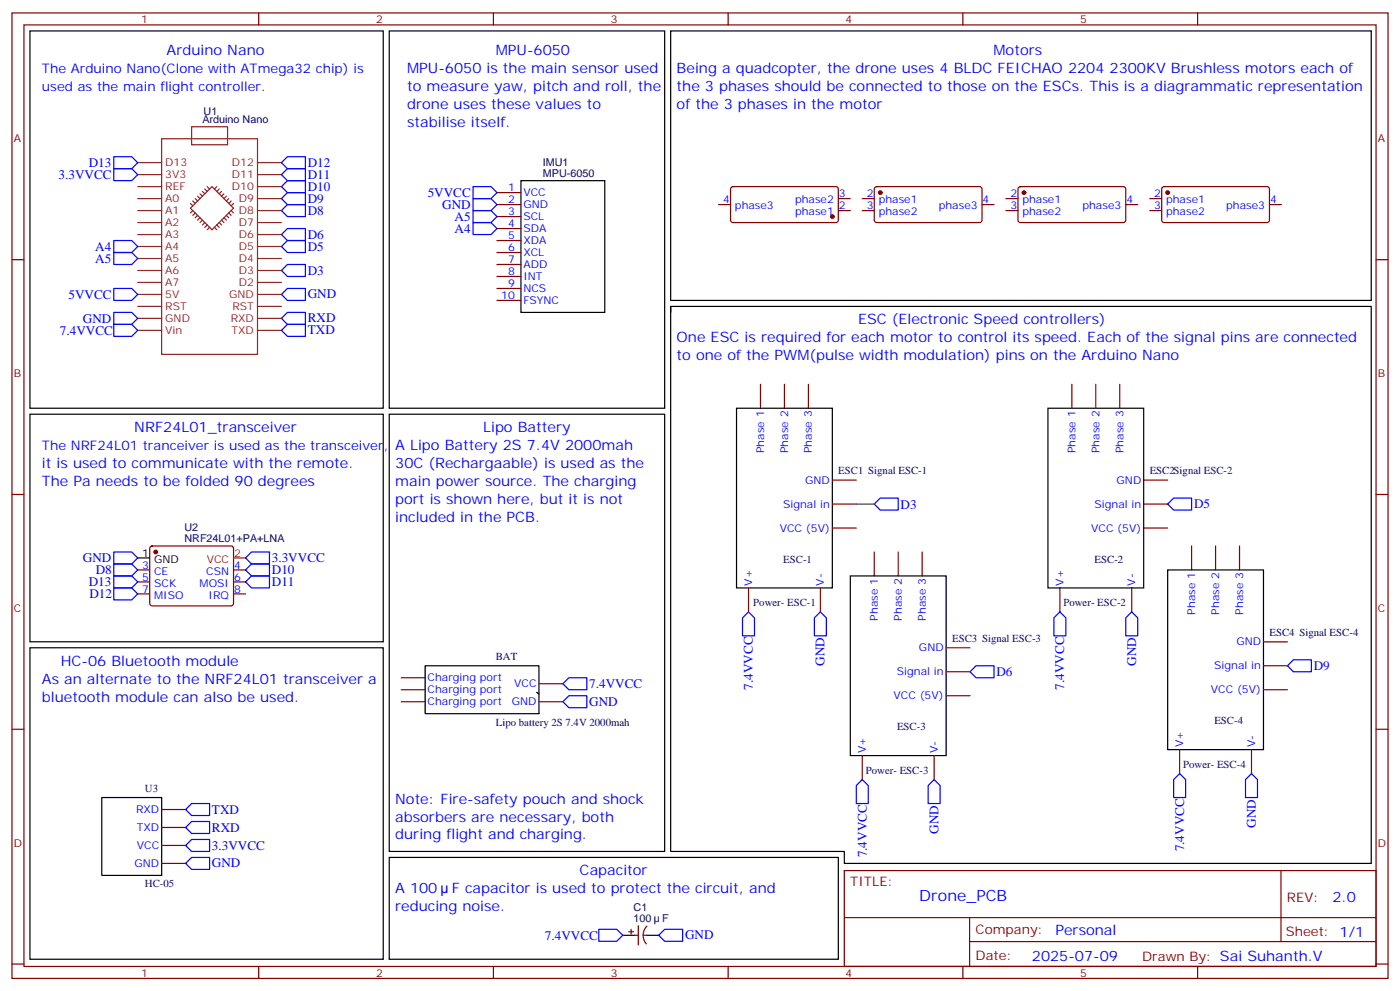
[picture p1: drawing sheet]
<svg xmlns="http://www.w3.org/2000/svg" width="412mm" height="292mm" viewBox="0 0 412 292" stroke-linecap="round" stroke-linejoin="round" font-family="sans-serif">
<defs><g id="words">
<text font-size="4.6" fill="#00f" x="270.8" y="265.4">Drone_PCB</text>
<g font-size="4.2" fill="#00f">
<text x="49.1" y="16.2">Arduino Nano</text>
<text x="146" y="16.2">MPU-6050</text>
<text x="292.7" y="16.2">Motors</text>
<text x="119.9" y="21.4">MPU-6050 is the main sensor used</text>
<text x="199.3" y="21.4">Being a quadcopter, the drone uses 4 BLDC FEICHAO 2204 2300KV Brushless motors each of</text>
<text x="119.9" y="26.7">to measure yaw, pitch and roll, the</text>
<text x="199.3" y="26.7">the 3 phases should be connected to those on the ESCs. This is a diagrammatic representation</text>
<text x="119.9" y="32">drone uses these values to</text>
<text x="199.3" y="32">of the 3 phases in the motor</text>
<text x="119.9" y="37.3">stabilise itself.</text>
<text x="252.7" y="95.5">ESC (Electronic Speed controllers)</text>
<text x="199.3" y="100.8">One ESC is required for each motor to control its speed. Each of the signal pins are connected</text>
<text x="199.3" y="106.1">to one of the PWM(pulse width modulation) pins on the Arduino Nano</text>
<text x="39.6" y="127.3">NRF24L01_transceiver</text>
<text x="142.3" y="127.3">Lipo Battery</text>
<text x="12.3" y="137.9">it is used to communicate with the remote.</text>
<text x="116.4" y="132.6">A Lipo Battery 2S 7.4V 2000mah</text>
<text x="116.4" y="137.9">30C (Rechargaable) is used as the</text>
<text x="12.3" y="143.2">The Pa needs to be folded 90 degrees</text>
<text x="116.4" y="143.2">main power source. The charging</text>
<text x="116.4" y="148.4">port is shown here, but it is not</text>
<text x="116.4" y="153.7">included in the PCB.</text>
<text x="17.9" y="196.1">HC-06 Bluetooth module</text>
<text x="12.3" y="201.4">As an alternate to the NRF24L01 transceiver a</text>
<text x="12.3" y="206.7">bluetooth module can also be used.</text>
<text x="116.4" y="236.6">Note: Fire-safety pouch and shock</text>
<text x="116.4" y="241.9">absorbers are necessary, both</text>
<text x="116.4" y="247.2">during flight and charging.</text>
<text x="170.7" y="257.8">Capacitor</text>
<text x="116.4" y="263.1">A 100</text>
<text x="133.1" y="263.1">F capacitor is used to protect the circuit, and</text>
<text x="116.4" y="268.4">reducing noise.</text>
<text x="392.5" y="265.7">2.0</text>
<text x="310.9" y="275.2">Personal</text>
<text x="304" y="283">2025-07-09</text>
</g>
<g font-size="3.9" fill="#00f">
<text x="12.3" y="21.4">The Arduino Nano(Clone with ATmega32 chip) is</text>
<text x="12.3" y="26.7">used as the main flight controller.</text>
<text x="17.2" y="52.7">3.3VVCC</text>
<text x="26.1" y="49.2">D13</text>
<text x="90.7" y="49.1">D12</text>
<text x="90.7" y="52.6">D11</text>
<text x="90.7" y="59.7">D9</text>
<text x="90.7" y="56.2">D10</text>
<text x="126" y="57.9">5VVCC</text>
<text x="90.7" y="63.2">D8</text>
<text x="130.3" y="61.5">GND</text>
<text x="133.9" y="65">A5</text>
<text x="90.7" y="70.3">D6</text>
<text x="133.9" y="68.5">A4</text>
<text x="28.1" y="73.8">A4</text>
<text x="28.1" y="77.3">A5</text>
<text x="90.7" y="73.8">D5</text>
<text x="90.7" y="80.9">D3</text>
<text x="20.2" y="87.9">5VVCC</text>
<text x="90.7" y="87.9">GND</text>
<text x="24.4" y="95">GND</text>
<text x="90.7" y="95">RXD</text>
<text x="17.6" y="98.6">7.4VVCC</text>
<text x="90.7" y="98.5">TXD</text>
<text x="12.3" y="132.6">The NRF24L01 tranceiver is used as the transceiver,</text>
<text x="265.3" y="149.8">D3</text>
<text x="351.7" y="149.6">D5</text>
<text x="24.4" y="165.6">GND</text>
<text x="80.1" y="165.5">3.3VVCC</text>
<text x="26.1" y="172.7">D13</text>
<text x="28.2" y="169.1">D8</text>
<text x="80.1" y="169">D10</text>
<text x="80.1" y="172.6">D11</text>
<text x="26.3" y="176.2">D12</text>
<text x="242.9" y="196.1" transform="rotate(-90 242.9 196.1)">GND</text>
<text x="334.6" y="196.1" transform="rotate(-90 334.6 196.1)">GND</text>
<text x="387" y="197.3">D9</text>
<text x="173.6" y="202.6">7.4VVCC</text>
<text x="221.8" y="203.1" transform="rotate(-90 221.8 203.1)">7.4VVCC</text>
<text x="293.5" y="199">D6</text>
<text x="313.5" y="203.1" transform="rotate(-90 313.5 203.1)">7.4VVCC</text>
<text x="173.6" y="207.8">GND</text>
<text x="62.4" y="239.6">TXD</text>
<text x="62.4" y="244.9">RXD</text>
<text x="276.4" y="245.5" transform="rotate(-90 276.4 245.5)">GND</text>
<text x="369.9" y="243.7" transform="rotate(-90 369.9 243.7)">GND</text>
<text x="62.4" y="250.2">3.3VVCC</text>
<text x="348.8" y="250.7" transform="rotate(-90 348.8 250.7)">7.4VVCC</text>
<text x="62.4" y="255.4">GND</text>
<text x="255.3" y="252.5" transform="rotate(-90 255.3 252.5)">7.4VVCC</text>
<text x="160.5" y="276.8">7.4VVCC</text>
<text x="201.8" y="276.6">GND</text>
</g>
<g font-size="3.9" fill="#800">
<text x="250.5" y="261">TITLE:</text>
<text x="379.1" y="265.7">REV:</text>
<text x="287.4" y="275.2">Company:</text>
<text x="378.7" y="275.8">Sheet: 1/1</text>
<text x="287.4" y="282.9">Date:</text>
<text x="336.4" y="282.9">Drawn By: Sai Suhanth.V</text>
</g>
<g font-size="3.2" fill="#800">
<text x="41.6" y="6.8">1</text>
<text x="110.8" y="6.8">2</text>
<text x="179.9" y="6.8">3</text>
<text x="249.1" y="6.8">4</text>
<text x="318.2" y="6.8">5</text>
<text x="4.1" y="41.9">A</text>
<text x="405.9" y="41.9">A</text>
<text x="4.1" y="111.1">B</text>
<text x="405.9" y="111.1">B</text>
<text x="4.1" y="180.2">C</text>
<text x="405.9" y="180.2">C</text>
<text x="4.1" y="249.3">D</text>
<text x="405.9" y="249.3">D</text>
<text x="41.6" y="287.6">1</text>
<text x="110.8" y="287.6">2</text>
<text x="179.9" y="287.6">3</text>
<text x="249.1" y="287.6">4</text>
<text x="318.2" y="287.6">5</text>
</g>
<g font-size="3.2" fill="#000080">
<text x="60" y="33.8">U1</text>
<text x="59.6" y="36.3">Arduino Nano</text>
<text x="159.9" y="52">MPU-6050</text>
<text x="159.9" y="48.8">IMU1</text>
<text x="246.9" y="139.6">ESC1 Signal ESC-1</text>
<text x="338.7" y="139.6">ESC2Signal ESC-2</text>
<text x="54.3" y="159.6">NRF24L01+PA+LNA</text>
<text x="54.3" y="156.3">U2</text>
<text x="230.7" y="165.7">ESC-1</text>
<text x="322.4" y="165.7">ESC-2</text>
<text x="221.9" y="178.4">Power- ESC-1</text>
<text x="313.3" y="178.4">Power- ESC-2</text>
<text x="280.5" y="189">ESC3 Signal ESC-3</text>
<text x="373.9" y="187.3">ESC4 Signal ESC-4</text>
<text x="146" y="194.3">BAT</text>
<text x="146" y="213.7">Lipo battery 2S 7.4V 2000mah</text>
<text x="264.2" y="215.1">ESC-3</text>
<text x="357.7" y="213.4">ESC-4</text>
<text x="255.1" y="227.8">Power- ESC-3</text>
<text x="348.5" y="226.1">Power- ESC-4</text>
<text x="42.7" y="233.1">U3</text>
<text x="42.7" y="261.3">HC-05</text>
<text x="186.6" y="268.4">C1</text>
<text x="186.6" y="271.6">100</text>
<text x="195.1" y="271.6">F</text>
</g>
<g font-size="3.2" fill="#8d2323">
<text x="48.7" y="52.5">3V3</text>
<text x="48.7" y="49">D13</text>
<text x="68.3" y="52.5">D11</text>
<text x="68.3" y="49">D12</text>
<text x="48.7" y="59.5">A0</text>
<text x="48.7" y="56">REF</text>
<text x="68.3" y="56">D10</text>
<text x="70.3" y="59.5">D9</text>
<text x="48.7" y="63.1">A1</text>
<text x="70.3" y="63.1">D8</text>
<text x="48.7" y="70.1">A3</text>
<text x="48.7" y="66.6">A2</text>
<text x="70.3" y="66.6">D7</text>
<text x="70.3" y="70.1">D6</text>
<text x="48.7" y="77.2">A5</text>
<text x="48.7" y="73.7">A4</text>
<text x="70.3" y="73.7">D5</text>
<text x="70.3" y="77.2">D4</text>
<text x="48.7" y="80.7">A6</text>
<text x="70.3" y="80.7">D3</text>
<text x="48.7" y="87.8">5V</text>
<text x="48.7" y="84.2">A7</text>
<text x="67.5" y="87.8">GND</text>
<text x="70.3" y="84.2">D2</text>
<text x="48.7" y="94.8">GND</text>
<text x="48.7" y="91.3">RST</text>
<text x="68" y="94.8">RXD</text>
<text x="68.5" y="91.3">RST</text>
<text x="48.7" y="98.4">Vin</text>
<text x="68.2" y="98.4">TXD</text>
</g>
<g font-size="3.2" fill="#00f">
<text x="149.7" y="56.4">1</text>
<text x="149.7" y="59.9">2</text>
<text x="154.2" y="57.8">VCC</text>
<text x="213" y="59.9">4</text>
<text x="234.2" y="59.9">phase2</text>
<text x="247.1" y="58.1">3</text>
<text x="255.3" y="58.1">2</text>
<text x="258.8" y="59.9">phase1</text>
<text x="289.5" y="59.9">4</text>
<text x="297.7" y="58.1">2</text>
<text x="301.2" y="59.9">phase1</text>
<text x="331.8" y="59.9">4</text>
<text x="340" y="58.1">2</text>
<text x="343.5" y="59.9">phase1</text>
<text x="374.1" y="59.9">4</text>
<text x="149.7" y="63.4">3</text>
<text x="154.2" y="61.3">GND</text>
<text x="154.2" y="64.8">SCL</text>
<text x="216.5" y="61.7">phase3</text>
<text x="234.2" y="63.4">phase1</text>
<text x="247.1" y="61.7">2</text>
<text x="255.3" y="61.7">3</text>
<text x="258.8" y="63.4">phase2</text>
<text x="276.5" y="61.7">phase3</text>
<text x="297.7" y="61.7">3</text>
<text x="301.2" y="63.4">phase2</text>
<text x="318.9" y="61.7">phase3</text>
<text x="340" y="61.7">3</text>
<text x="343.5" y="63.4">phase2</text>
<text x="361.2" y="61.7">phase3</text>
<text x="149.7" y="67">4</text>
<text x="149.7" y="70.5">5</text>
<text x="154.2" y="68.4">SDA</text>
<text x="154.2" y="71.9">XDA</text>
<text x="149.7" y="74">6</text>
<text x="149.7" y="77.5">7</text>
<text x="154.2" y="75.4">XCL</text>
<text x="149.7" y="81.1">8</text>
<text x="154.2" y="79">ADD</text>
<text x="154.2" y="82.5">INT</text>
<text x="147.7" y="88.1">10</text>
<text x="149.7" y="84.6">9</text>
<text x="154.2" y="86">NCS</text>
<text x="154.2" y="89.5">FSYNC</text>
<text x="225.1" y="133.4" transform="rotate(-90 225.1 133.4)">Phase 1</text>
<text x="232.1" y="133.4" transform="rotate(-90 232.1 133.4)">Phase 2</text>
<text x="239.2" y="133.4" transform="rotate(-90 239.2 133.4)">Phase 3</text>
<text x="316.8" y="133.4" transform="rotate(-90 316.8 133.4)">Phase 1</text>
<text x="323.8" y="133.4" transform="rotate(-90 323.8 133.4)">Phase 2</text>
<text x="330.9" y="133.4" transform="rotate(-90 330.9 133.4)">Phase 3</text>
<text x="237.2" y="142.5">GND</text>
<text x="328.9" y="142.5">GND</text>
<text x="230.7" y="149.5">Signal in</text>
<text x="322.4" y="149.5">Signal in</text>
<text x="229.7" y="156.6">VCC (5V)</text>
<text x="321.4" y="156.6">VCC (5V)</text>
<text x="41.9" y="167.5">3</text>
<text x="69" y="167.5">4</text>
<text x="41.9" y="171">5</text>
<text x="45.4" y="169.3">CE</text>
<text x="45.4" y="172.8">SCK</text>
<text x="58.8" y="172.8">MOSI</text>
<text x="60.7" y="169.3">CSN</text>
<text x="69" y="171">6</text>
<text x="221.5" y="172.4" transform="rotate(-90 221.5 172.4)">V+</text>
<text x="242.7" y="172.4" transform="rotate(-90 242.7 172.4)">V-</text>
<text x="313.3" y="172.4" transform="rotate(-90 313.3 172.4)">V+</text>
<text x="334.4" y="172.4" transform="rotate(-90 334.4 172.4)">V-</text>
<text x="41.9" y="174.6">7</text>
<text x="45.4" y="176.3">MISO</text>
<text x="61.4" y="176.3">IRQ</text>
<text x="69" y="174.6">8</text>
<text x="258.6" y="182.8" transform="rotate(-90 258.6 182.8)">Phase 1</text>
<text x="265.6" y="182.8" transform="rotate(-90 265.6 182.8)">Phase 2</text>
<text x="272.7" y="182.8" transform="rotate(-90 272.7 182.8)">Phase 3</text>
<text x="352.1" y="181.1" transform="rotate(-90 352.1 181.1)">Phase 1</text>
<text x="359.1" y="181.1" transform="rotate(-90 359.1 181.1)">Phase 2</text>
<text x="366.2" y="181.1" transform="rotate(-90 366.2 181.1)">Phase 3</text>
<text x="270.7" y="191.8">GND</text>
<text x="364.2" y="190.1">GND</text>
<text x="357.7" y="197.1">Signal in</text>
<text x="125.9" y="200.7">Charging port</text>
<text x="151.4" y="202.4">VCC</text>
<text x="264.2" y="198.9">Signal in</text>
<text x="125.9" y="207.7">Charging port</text>
<text x="125.9" y="204.2">Charging port</text>
<text x="150.8" y="207.7">GND</text>
<text x="263.2" y="206">VCC (5V)</text>
<text x="356.7" y="204.2">VCC (5V)</text>
<text x="255.1" y="221.8" transform="rotate(-90 255.1 221.8)">V+</text>
<text x="276.2" y="221.8" transform="rotate(-90 276.2 221.8)">V-</text>
<text x="348.5" y="220.1" transform="rotate(-90 348.5 220.1)">V+</text>
<text x="369.7" y="220.1" transform="rotate(-90 369.7 220.1)">V-</text>
<text x="40.1" y="239.5">RXD</text>
<text x="40.3" y="244.8">TXD</text>
<text x="40.3" y="250">VCC</text>
<text x="39.6" y="255.3">GND</text>
</g>
<g font-size="3.2">
<text x="41.9" y="164">1</text>
<text x="45.4" y="165.7">GND</text>
</g>
<g font-size="3.2" fill="#f00">
<text x="60.9" y="165.7">VCC</text>
<text x="69" y="164">2</text>
</g>
</g></defs>
<g fill="none" stroke="#870000" stroke-width=".35">
<path d="M3.5 3.8h405.4v284.3h-405.4zM7.1 7.3h398.2v277.3h-398.2zM76.2 3.8v3.5M145.3 3.8v3.5M214.5 3.8v3.5M283.6 3.8v3.5M352.8 3.8v3.5M146.4 56.7h7.1M215.4 55.2l.5-.2h30.6l.4 .7v9.4l-.7 .4h-30.6l-.4-.7v-9.1zM246.9 58.5h3.6M254 58.5h3.5M257.8 55.2l.4-.2h30.6l.5 .7-.1 9.4-.6 .4h-30.6l-.5-.7v-9.1z"/>
<path d="M296.3 58.5h3.6M300.1 55.2l.5-.2h30.6l.4 .7-.1 9.4-.6 .4h-30.6l-.4-.7v-9.1zM338.7 58.5h3.5M342.4 55.2l.5-.2h30.6l.4 .7v9.4l-.7 .4h-30.6l-.4-.7v-9.1zM3.5 76.5h3.6M146.4 60.3h7.1M146.4 63.8h7.1M146.4 67.3h7.1M146.4 70.8h7.1M146.4 74.4h7.1M146.4 77.9h7.1M211.7 60.3h3.5"/>
<path d="M246.9 62h3.6M254 62h3.5M289.3 60.3h3.5M296.3 62h3.6M331.6 60.3h3.5M338.7 62h3.5M373.9 60.3h3.6M405.3 76.5h3.6M146.4 81.4h7.1M146.4 84.9h7.1M146.4 88.5h7.1M224 113.2v7"/>
<path d="M231.1 113.2v7M238.1 113.2v7M315.7 113.2v7M322.8 113.2v7M329.8 113.2v7M3.5 145.6h3.6M245.2 148.4h7M245.2 155.5h7M245.2 141.4h7M336.9 148.4h7.1M336.9 155.5h7.1M336.9 141.4h7.1"/>
<path d="M405.3 145.6h3.6M40.6 174.9h3.5M40.6 167.9h3.5M40.6 171.4h3.5M44.3 161l.5-.2h23.3l.5 .2 .2 .5-.1 16.5-.6 .4h-23.6l-.4-.7v-16.2zM68.8 174.9h3.5M68.8 167.9h3.5M68.8 171.4h3.5M220.5 173.1v7.1M241.7 173.1v7.1M257.5 162.6v7M264.6 162.6v7"/>
<path d="M271.6 162.6v7M312.2 173.1v7.1M333.4 173.1v7.1M351 160.8v7.1M358.1 160.8v7.1M365.1 160.8v7.1M118.2 199.6h7M278.7 197.8h7.1M278.7 190.8h7.1M372.2 196.1h7M372.2 189h7M3.5 214.8h3.6"/>
<path d="M118.2 206.7h7M118.2 203.1h7M158.7 206.7h7.1M158.7 201.4h7.1M278.7 204.9h7.1M372.2 203.1h7M405.3 214.8h3.6M47.6 238.4h7.1M254 222.5v7.1M275.2 222.5v7.1M347.5 220.8v7M368.7 220.8v7"/>
<path d="M47.6 243.7h7.1M47.6 254.3h7.1M47.6 249h7.1M248.7 256.4h156.6v28.2h-156.6zM377.3 256.4v20.9M185.2 274.4h1.4M185.9 273.7v1.4M187 275.4h1M188 272.6v5.7M189.4 275.4h1.1M190.6 272.7a3.8 3.8 0 0 0-.2 5.3M248.7 270.2h156.5"/>
<path d="M285.6 277.3h119.6M285.6 270.2v14.2M3.5 283.9h3.6M76.2 284.6v3.5M145.3 284.6v3.5M214.5 284.6v3.5M283.6 284.6v3.5M352.8 284.6v3.5M405.3 283.9h3.6"/>
</g>
<g fill="none" stroke="#8c2424" stroke-width=".35">
<path d="M56.4 37.3h10.6v5.3h-10.6zM40.6 51.4h7M40.6 55h7M40.6 58.5h7M40.6 47.9h7M47.6 40.9h28.2v63.5h-28.2zM56.1 59.9l.7 .7M56.8 59.2l.7 .7M57.5 58.5l.7 .7M58.2 57.8l.7 .7M58.9 57.1l.7 .7M59.6 56.4l.7 .7"/>
<path d="M60.3 55.7l.7 .7M61 55l.7 .7M63.9 55l-.8 .7M64.6 55.7l-.7 .7M65.3 56.4l-.7 .7M66 57.1l-.7 .7M66.7 57.8l-.7 .7M67.4 58.5l-.7 .7M68.1 59.2l-.7 .7M68.8 59.9l-.7 .7M75.8 51.4h7.1M75.8 55h7.1"/>
<path d="M75.8 58.5h7.1M75.8 47.9h7.1M40.6 62h7M40.6 65.5h7M40.6 69.1h7M40.6 72.6h7M40.6 76.1h7M40.6 79.7h7M56.1 61.3l6.3-6.3 6.4 6.3-6.4 6.4zM56.8 62l-.7 .7M57.5 62.7l-.7 .7M58.2 63.4l-.7 .7"/>
<path d="M58.9 64.1l-.7 .7M59.6 64.8l-.7 .7M60.3 65.5l-.7 .8M61 66.3l-.7 .7M61.7 67l-.7 .7M63.1 67l.8 .7M63.9 66.3l.7 .7M64.6 65.5l.7 .8M65.3 64.8l.7 .7M66 64.1l.7 .7M66.7 63.4l.7 .7M67.4 62.7l.7 .7"/>
<path d="M68.1 62l.7 .7M75.8 62h7.1M75.8 65.5h7.1M75.8 69.1h7.1M75.8 72.6h7.1M75.8 76.1h7.1M75.8 79.7h7.1M40.6 83.2h7M40.6 86.7h7M40.6 90.2h7M40.6 93.8h7M40.6 97.3h7"/>
<path d="M75.8 83.2h7.1M75.8 86.7h7.1M75.8 90.2h7.1M75.8 93.8h7.1M75.8 97.3h7.1"/>
</g>
<g fill="none" stroke="#000" stroke-width=".35">
<path d="M8.8 9.1h104.1v111.1h-104.1zM114.7 9.1h81.1v111.1h-81.1zM197.6 9.1h206.3v79.4h-206.3zM153.5 53.2h24.7v38.8h-24.7zM197.6 90.2v160.6h51.1v3.5h155.2v-164.1h-206.3v1.8M8.8 122h104.1v67h-104.1zM114.7 122h81.1v128.8h-81.1zM217 120.2h28.2v52.9h-28.2zM308.7 120.2h28.2v52.9h-28.2zM40.6 164.3h3.5M250.5 169.6h28.2v52.9h-28.2zM344 167.9h28.2v52.9h-28.2z"/>
<path d="M8.8 190.8h104.1v91.7h-104.1zM125.2 196.1h33.5v14.1h-33.5zM158.1 203.9l.6 .5M30 234.9h17.6v22.9h-17.6zM114.7 252.5h132.2v30h-132.2zM183.4 275.4h3.6M190.5 275.4h3.5"/>
</g>
<g fill="none" stroke="#00f" stroke-width=".35">
<path d="M33.5 46.1h5.3l1.8 1.8-1.8 1.8h-5.3zM33.5 49.7h5.3l1.8 1.7-1.8 1.8h-5.3zM82.9 58.5l1.8-1.8h5.3v3.6h-5.3zM82.9 51.4l1.8-1.7h5.3v3.5h-5.3zM82.9 55l1.8-1.8h5.3v3.5h-5.3zM84.7 46.1h5.3v3.6h-5.3l-1.8-1.8zM139.3 58.5h5.3l1.8 1.8-1.8 1.7h-5.3zM139.3 55h5.3l1.8 1.7-1.8 1.8h-5.3zM33.5 70.8h5.3l1.8 1.8-1.8 1.8h-5.3zM33.5 74.4h5.3l1.8 1.7-1.8 1.8h-5.3zM82.9 79.7l1.8-1.8h5.3v3.5h-5.3zM82.9 72.6l1.8-1.8h5.3v3.6h-5.3z"/>
<path d="M82.9 69.1l1.8-1.8h5.3v3.5h-5.3zM82.9 62l1.8-1.7h5.3v3.5h-5.3zM139.3 62h5.3l1.8 1.8-1.8 1.7h-5.3zM139.3 65.5h5.3l1.8 1.8-1.8 1.8h-5.3zM33.5 95.5h5.3l1.8 1.8-1.8 1.8h-5.3zM33.5 92h5.3l1.8 1.8-1.8 1.7h-5.3zM33.5 84.9h5.3l1.8 1.8-1.8 1.8h-5.3zM82.9 86.7l1.8-1.8h5.3v3.6h-5.3zM82.9 93.8l1.8-1.8h5.3v3.5h-5.3zM82.9 97.3l1.8-1.8h5.3v3.6h-5.3zM259.3 146.7h5.3v3.5h-5.3l-1.8-1.8zM345.7 146.7h5.3v3.5h-5.3l-1.7-1.8z"/>
<path d="M33.5 162.6h5.3l1.8 1.7-1.8 1.8h-5.3zM33.5 166.1h5.3l1.8 1.8-1.8 1.7h-5.3zM33.5 169.6h5.3l1.8 1.8-1.8 1.7h-5.3zM33.5 173.1h5.3l1.8 1.8-1.8 1.8h-5.3zM72.3 171.4l1.8-1.8h5.3v3.5h-5.3zM74.1 162.6h5.3v3.5h-5.3l-1.8-1.8zM74.1 166.1h5.3v3.5h-5.3l-1.8-1.7zM220.5 180.2l1.7 1.8v5.3h-3.5v-5.3zM241.7 180.2l1.7 1.8v5.3h-3.5v-5.3zM285.8 197.8l1.7-1.7h5.3v3.5h-5.3zM310.4 182l1.8-1.8 1.8 1.8v5.3h-3.6zM333.4 180.2l1.7 1.8v5.3h-3.5v-5.3z"/>
<path d="M381 194.3h5.3v3.5h-5.3l-1.8-1.7zM165.8 201.4l1.8-1.8h5.3v3.5h-5.3zM165.8 206.7l1.8-1.8h5.3v3.5h-5.3zM54.7 238.4l1.7-1.8h5.3v3.6h-5.3zM254 229.6l1.8 1.8v5.2h-3.6v-5.2zM275.2 229.6l1.7 1.8v5.2h-3.5v-5.2zM345.7 229.6l1.8-1.8 1.7 1.8v5.3h-3.5zM368.7 227.8l1.7 1.8v5.3h-3.5v-5.3zM54.7 254.3l1.7-1.8h5.3v3.5h-5.3zM54.7 249l1.7-1.8h5.3v3.6h-5.3zM54.7 243.7l1.7-1.8h5.3v3.6h-5.3zM176.4 273.7h5.3l1.7 1.7-1.7 1.8h-5.3z"/>
<path d="M195.8 273.7h5.3v3.5h-5.3l-1.8-1.8z"/>
</g>
<g fill="#870000" stroke="#870000" stroke-width=".35">
<circle cx="45.9" cy="162.6" r=".53"/>
<circle cx="344" cy="56.7" r=".53"/>
<circle cx="301.6" cy="56.7" r=".53"/>
<circle cx="259.3" cy="56.7" r=".53"/>
<circle cx="245.2" cy="63.8" r=".53"/>
</g>
<path d="M68.8 164.3h3.5" fill="none" stroke="#f00" stroke-width=".35"/>
<path d="M252.2 148.4h5.3" fill="none" stroke="#008700" stroke-width=".35"/>
<use href="#words"/>
</svg>
